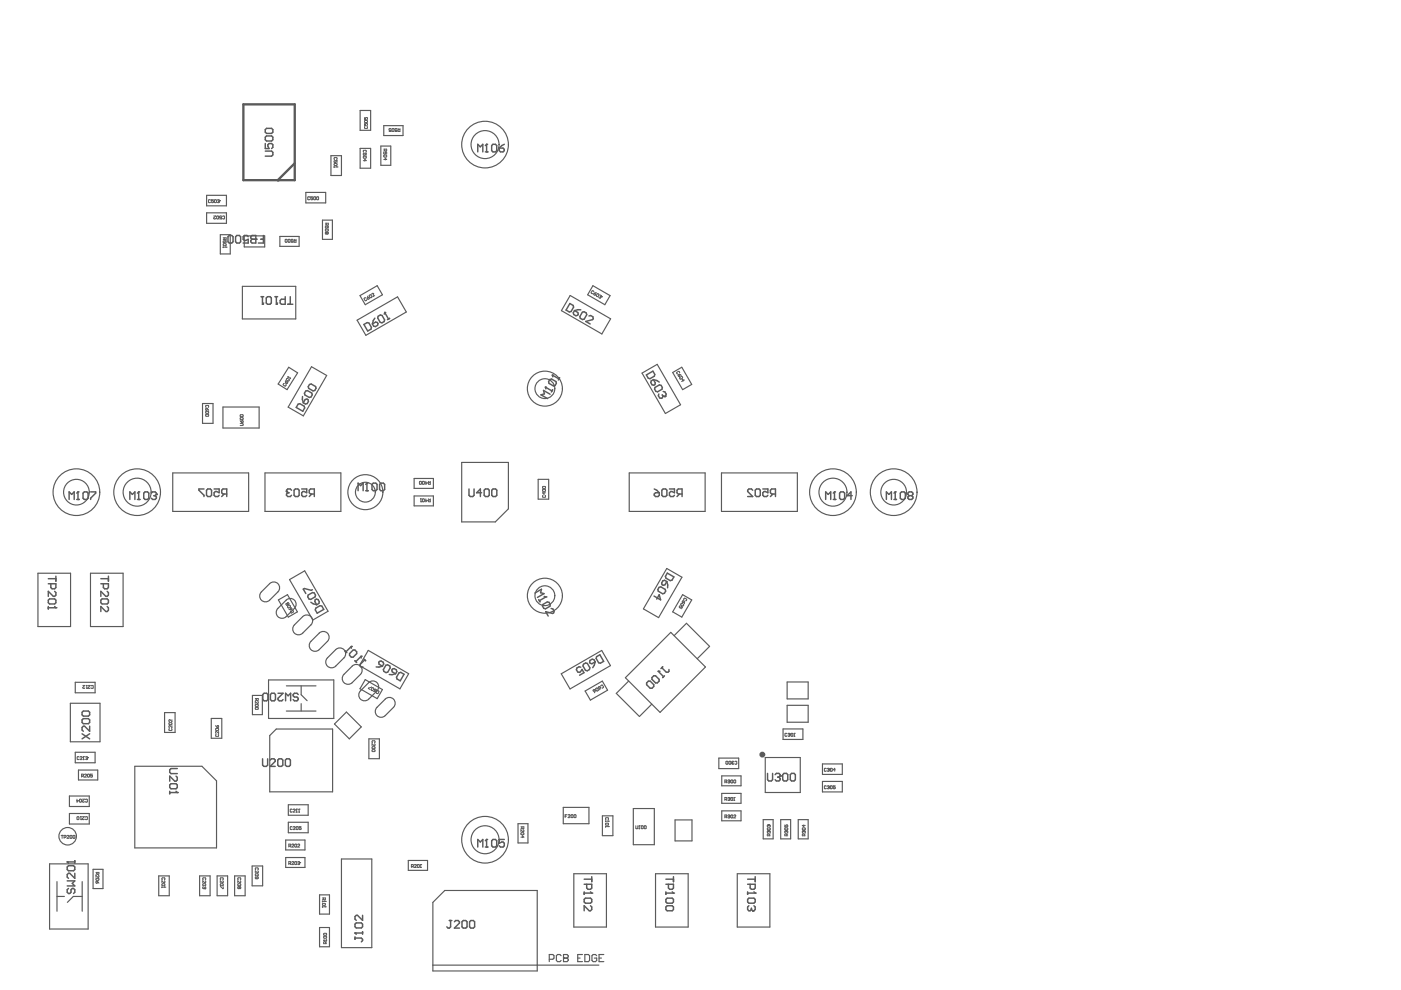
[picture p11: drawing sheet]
<svg xmlns="http://www.w3.org/2000/svg" width="297mm" height="210mm" viewBox="0 0 297 210" stroke-linecap="round" stroke-linejoin="round" font-family="sans-serif">
<g fill="none" stroke="#5a5a5a" stroke-width=".25">
<path d="M70.2 33h2.2v4.2h-2.2zM43.8 41.4h4.2v2.2h-4.2zM43.8 45.1h4.2v2.3h-4.2zM46.7 49.8h2.1v4h-2.1zM51.8 50h4.3v2.4h-4.3zM59.3 50.1h4.1v2.1h-4.1zM64.8 40.8h4.3v2.2h-4.3zM61.2 77.9l1.9 1.2-2.2 3.5-1.9-1.2zM66 77.8l3.3 1.8-5 8.6-3.2-1.9zM42.9 85.6h2.3v4.2h-2.3zM47.3 86.3h7.6v4.5h-7.6zM97.9 98h9.9v9.9l-2.8 2.8h-7.1z"/>
<path d="M36.6 100.3h16.1v8.1h-16.1zM56.2 100.3h16.1v8.1h-16.1zM87.8 101.4h4.1v2.1h-4.1zM87.8 105.2h4.1v2.1h-4.1zM114.1 101.6h2.2v4.2h-2.2zM133.4 100.3h16.1v8.1h-16.1zM153 100.3h16.1v8.1h-16.1zM8 121.5h7v11.3h-7zM19.2 121.5h6.9v11.3h-6.9zM57.2 123.7l-1.8 1.8M58.9 125.5l-1.7 1.7M59 127.2l2-1.1 2.1 3.6-2 1.1z"/>
<path d="M60.7 127.2l-1.8 1.8M61.4 122.9l3.2-1.9 5 8.6-3.3 1.9zM62.4 129l-1.7 1.7M64.2 130.7l-1.8 1.8M65.9 132.5l-1.7 1.7M67.7 134.2l-1.8 1.8M69.4 136l-1.7 1.7M71.2 137.7l-1.8 1.8M72.9 139.5l-1.7 1.7M78.1 137.9l8.5 4.9-1.8 3.3-8.6-5zM141.4 120.5l3.2 1.9-5 8.5-3.2-1.8zM142.9 134.8l2.6-2.6 4.9 4.8-2.6 2.7"/>
<path d="M14.9 149.1h6.3v8.2h-6.3zM16 144.7h4.2v2.2h-4.2zM16 159.5h4.2v2.2h-4.2zM34.9 151.1h2.2v4.2h-2.2zM44.8 152.3h2.2v4.2h-2.2zM53.5 147.4h2.1v4.1h-2.1zM56.9 144.2h13.9v8.1h-13.9zM57.2 156l1.4-1.4h11.9v13.3h-13.3zM60.7 145.4h6.3M60.7 150.8h6.3M63.9 145.4v1.9l1.2 1.3M63.9 149.2v1.6"/>
<path d="M70.9 153.5l2.5-2.5 3.2 3.1-2.5 2.6zM74.7 141.2l-1.8 1.8M76.4 143l-1.7 1.7M78.2 144.7l-1.8 1.8M78.2 156.7h2.2v4.2h-2.2zM79.9 146.5l-1.7 1.7M81.7 148.2l-1.8 1.8M83.4 150l-1.7 1.7M119 142.9l8.6-5 1.8 3.2-8.5 5zM132.6 143.7l9.6-9.6 7.4 7.3-9.7 9.6zM133.3 144.4l-2.6 2.6 4.9 4.9 2.6-2.6M166 154.6h4.2v2.2h-4.2z"/>
<path d="M166.9 144.6h4.4v3.6h-4.4zM166.9 149.5h4.4v3.6h-4.4zM14.7 168.8h4.2v2.2h-4.2zM14.7 172.5h4.2v2.2h-4.2zM16.6 163.3h4.1v2.1h-4.1zM28.6 162.5h14.2l3.1 3.1v14.2h-17.3zM60.6 178.1h4.1v2.1h-4.1zM61.1 170.6h4.2v2.3h-4.2zM61.1 174.3h4.2v2.3h-4.2zM152.4 160.7h4.2v2.3h-4.2zM161.8 173.8h2.1v4.1h-2.1zM165.5 173.8h2.1v4.1h-2.1z"/>
<path d="M169.2 173.8h2.1v4.1h-2.1zM10.5 183.2h8.2v13.8h-8.2zM12.1 186.9v6.3M12.1 190.1h1.6M17.4 186.9v6.3M17.4 190.1h-1.9l-1.2 1.2M19.7 184.3h2.1v4.1h-2.1zM33.7 185.7h2.2v4.2h-2.2zM42.3 185.7h2.2v4.2h-2.2zM46 185.7h2.3v4.2h-2.3zM49.7 185.7h2.3v4.2h-2.3zM53.5 183.6h2.2v4.2h-2.2z"/>
<path d="M60.6 181.8h4.1v2.1h-4.1zM91.8 191.3l2.5-2.5h19.6v17.1h-22.1zM91.8 204.6h35.2"/>
</g>
<path d="M51.6 22.1h10.9v16.1h-10.9z" fill="none" stroke="#5a5a5a" stroke-width=".49"/>
<circle cx="58.9" cy="38.2" r=".25" fill="#5a5a5a"/>
<path d="M62.5 34.6l-3.6 3.6" fill="none" stroke="#5a5a5a" stroke-width=".49"/>
<g fill="none" stroke="#5a5a5a" stroke-width=".25">
<path d="M76.4 23.4h2.2v4.2h-2.2zM76.4 31.5h2.2v4.2h-2.2zM80.7 31h2.2v4h-2.2zM81.4 26.6h4.1v2.1h-4.1zM68.4 46.7h2.1v4.1h-2.1zM51.4 60.7h11.3v6.9h-11.3zM75.7 67.9l8.6-5 1.8 3.3-8.5 4.9zM76.3 62.7l3.7-2.1 1.1 1.9-3.7 2.1zM120.9 62.6l8.6 5-1.9 3.2-8.6-4.9zM125.7 60.6l3.7 2.1-1.2 1.9-3.6-2.1zM136.1 79.1l3.2-1.8 5 8.5-3.2 1.9zM142.6 79l2-1.1 2.1 3.6-2 1.1z"/>
<path d="M144.7 126.1l2 1.1-2.1 3.6-2-1.1zM77.4 144.1l3.7 2.1-1.1 1.9-3.7-2.1zM124.1 146.5l3.6-2.1 1.1 1.9-3.6 2.1zM109.8 174.6h2.1v4.1h-2.1zM119.4 171.2h5.5v3.4h-5.5zM127.7 173h2.2v4.2h-2.2zM134.3 171.4h4.4v7.7h-4.4zM143.1 173.8h3.6v4.5h-3.6zM153 171.9h4.1v2.1h-4.1zM153 164.5h4.1v2.1h-4.1zM153 168.2h4.1v2.1h-4.1zM162.2 160.6h7.5v7.4h-7.5z"/>
<path d="M174.4 162h4.2v2.2h-4.2zM174.4 165.7h4.2v2.2h-4.2zM67.8 189.7h2.1v4.1h-2.1zM67.8 196.7h2.1v4h-2.1zM72.4 182.1h6.4v18.8h-6.4zM86.6 182.4h4v2.1h-4zM121.7 185.3h6.9v11.3h-6.9zM139 185.3h6.9v11.3h-6.9zM156.3 185.3h6.9v11.3h-6.9zM116.5 203.4h.7l.3-.3v-.5l-.3-.2h-.7v1.5M119 202.6l-.3-.2h-.5l-.2 .2v1l.2 .3h.5l.3-.3M119.5 203.1h.1"/>
<path d="M119.5 202.4h.7l.3 .2v.3l-.3 .2 .3 .3v.2l-.3 .3h-.7zM119.5 203.1h.7M122.5 203.1h.5M123.5 202.4h-1v1.5h1M124 202.4h.8l.2 .2v1l-.2 .3h-.8zM126.5 202.6l-.2-.2h-.5l-.3 .2v1l.3 .3h.5l.2-.3v-.5h-.5M127 203.1h.5M128 202.4h-1v1.5h1"/>
</g>
<path d="M113.4 125.7l1.4-.8-.2 .8 .7 .2-1.4 .8M114.2 127.1l.3 .5M115.7 126.6l-1.3 .8M95.3 195.2h.5M95.5 195.2v1.3l-.2 .3h-.3l-.3-.3M96.3 195.4l.3-.2h.5l.3 .2v.3l-1.1 1.1h1.1M97.9 195.4l.3-.2h.6l.2 .2v1.1l-.2 .3h-.6l-.3-.3zM99.6 195.4l.2-.2h.6l.2 .2v1.1l-.2 .3h-.6l-.2-.3z" fill="none" stroke="#5a5a5a" stroke-width=".31"/>
<circle cx="115.7" cy="126.6" r=".15" fill="#5a5a5a"/>
<path d="M76.6 139.1l-1.2 1.2M77.1 139.7l.4 .4M77.3 139.9l-.9 1v.3l.2 .2h.4M115.1 128.2l.9-.6 .4 .1 .3 .5-.1 .3-.9 .6-.4-.1-.3-.5zM115.4 126.5l.3 .1M116.9 129l.3 .1 .3 .5-.1 .3-.2 .2-1.5-.4 .5 .9M75.2 140.1l.4 .4" fill="none" stroke="#5a5a5a" stroke-width=".31"/>
<circle cx="76.6" cy="139.1" r=".15" fill="#5a5a5a"/>
<path d="M73.2 138l.3 .4M74.1 138.6l.8-.8h.3l.4 .4v.4l-.7 .7h-.4l-.4-.3zM74.5 137.1l-1.1 1.1M76.6 139.1v.4" fill="none" stroke="#5a5a5a" stroke-width=".31"/>
<circle cx="74.5" cy="137.1" r=".15" fill="#5a5a5a"/>
<g fill="none" stroke="#5a5a5a" stroke-width=".31">
<path d="M21.4 123.8h1.6v.8l-.3 .2h-.5l-.3-.2v-.8M21.4 122.7h1.6M21.6 127h1.1l.3 .3v.5l-.3 .3h-1.1l-.2-.3v-.5zM22.7 125.4l.3 .2v.6l-.3 .2h-.2l-1.1-1v1M22.7 128.6l.3 .3v.5l-.3 .3h-.2l-1.1-1.1v1.1M23 122.2v1M65.3 126.2l1-.6 .3 .1 .3 .5-.1 .4-.9 .5-.4-.1-.3-.5zM65.9 127.7l.5 .3 .7 .2M66.2 125l-.2 .2-1.5-.4-.2 .1 .5 .9M66.8 127.2l.3-.2 .3 .1 .3 .5-.1 .3-.5 .3-.4-.7zM66.9 128.9l1-.5 .3 .1 .4 .7-1.4 .8-.4-.7zM74.5 137.1v.3"/>
<path d="M55.7 147.3l.3-.3h.5l.3 .3v1l-.3 .3h-.5l-.3-.3zM57.6 147h.5l.3 .3v1l-.3 .3h-.5l-.3-.3v-1zM58.9 147h1.1l-1.1 1.1v.2l.3 .3h.5l.3-.3M60.5 148.6v-1.6l.6 .5 .5-.5v1.6M63.2 147.3l-.2-.3h-.6l-.2 .3v.2l.2 .3h.6l.2 .3v.2l-.2 .3h-.6l-.2-.3M36 166.4l.2-.2h1.1l.3 .2v.6l-.3 .2h-1.1l-.2-.2zM36 167.8v.5M36 168h1.6M37.3 164.6l.3 .2v.6l-.3 .2h-.2l-1.1-1v1M37.6 163h-1.4l-.2 .2v.6l.2 .2h1.4M55.7 160.9v1.3l.2 .3h.6l.2-.3v-1.3M57.3 161.2l.3-.3h.5l.3 .3v.2l-1.1 1.1h1.1"/>
<path d="M58.9 161.2l.3-.3h.5l.3 .3v1l-.3 .3h-.5l-.3-.3zM60.8 160.9h.5l.3 .3v1l-.3 .3h-.5l-.3-.3v-1z"/>
</g>
<g fill="none" stroke="#5a5a5a" stroke-width=".21">
<path d="M60.9 128h-.2v.3l.3-.2M60.9 128l.1-.2 .3 .2-.3 .1M60.9 128l.1 .1M61 128.5l.3-.2 .3 .2-.4 .4zM61.2 129.1l.5 .2M61.6 128.9h.2l.1 .3-.2 .1zM62 129.4l.2 .2-.4 .4-.2-.4M54.1 148.1h.7v.3l-.4 .1-.1-.4M54.1 149.5l.6-.1 .1 .3-.6 .1zM54.1 150.1l.6-.1 .1 .3-.6 .1zM54.3 148.3l-.2 .2M54.7 148.7v.4l-.6-.4v.4"/>
<path d="M78.9 158.4l.5-.1 .1 .3-.5 .1zM78.9 159l.5-.1 .1 .4-.5 .1zM79 157.5v-.4l.5 .1-.1 .3M79.4 157.7v.4l-.5-.4v.4M13 177.1h.4M13.2 177.1v.6M13.6 177.5h.3l.1-.3-.4-.1v.6M14.2 177.2h.4l-.4 .5h.4M14.8 177.2h.5l-.1 .5-.4-.1zM15.6 177.1l.3 .1-.1 .5-.3-.1zM61.2 179.4h.3l.1-.3-.4-.1v.6M61.4 179.4l.2 .2"/>
<path d="M61.9 179.1h.4l-.4 .5h.4M62 175.4h-.5l.1 .5 .4-.1M62 171.7h-.5v.4h.5M62.2 171.7h.4l-.4 .5h.4M62.2 175.4h.4l-.4 .5h.4M62.5 179.1h.4l-.1 .5-.3-.1zM62.8 175.4h.4l-.1 .5-.3-.1zM62.8 172.2h.2M62.9 171.6h.1M62.9 171.6v.6M62.9 171.6l-.1 .1M63.1 179.1h.4l-.4 .5h.4"/>
<path d="M63.3 172.2h.2M63.4 171.6h.1M63.4 171.6v.6M63.4 171.6l-.1 .1M63.8 175.3h-.4v.3h.4l-.1 .3-.3-.1M46.7 187.5l.5-.1 .1 .3-.5 .1zM46.7 188l.5 .4 .1-.4M46.8 186.5v-.4l.5 .1-.1 .3M47.2 186.7v.5l-.5-.5v.5M50.5 186.5v-.4l.5 .1-.1 .3M50.5 187.4h.4l.1 .3-.5 .1zM50.7 188.1h-.3l.1 .3 .2-.1"/>
<path d="M50.7 188.1h.3l-.1 .3-.2-.1M50.7 188.1v.2M50.9 186.7v.5l-.5-.5v.5M54.1 185.4l.6-.1 .1 .3-.6 .1zM54.2 184.4v-.4l.6 .1-.1 .3M54.2 185.9v.4h.5l.1-.3h-.4v.3M54.7 184.6v.5l-.6-.5v.5M61.2 183.1h.3l.1-.3-.4-.1v.6M61.4 183.1l.2 .2M61.9 182.8h.4l-.4 .5h.4M62.5 182.8h.4l-.1 .5-.3-.1zM63.1 182.8l.3-.1 .1 .2"/>
<path d="M63.3 183h.1M63.4 183v.3l-.3-.1M63.5 182.9h.1M63.5 182.9l-.1 .1"/>
</g>
<circle cx="37.6" cy="168" r=".15" fill="#5a5a5a"/>
<path d="M17.4 155.6l1.6 1.1M17.4 151l.3-.2h1l.3 .2v.6l-.3 .2h-1l-.3-.2zM17.4 152.6l.3-.2h1l.3 .2v.6l-.3 .2h-1l-.3-.2zM19 155.6l-1.6 1.1M19 154v1l-1.1-1h-.2l-.3 .2v.6l.3 .2M37.3 167.8l.3 .2M14.3 183.8l.2-.2h1.1l.3 .2v.6l-.3 .2h-1.1l-.2-.2zM14.3 186.8h1.6l-.6 .5 .6 .5h-1.6M14.3 182.7h1.6M14.5 188.4l-.2 .2v.6l.2 .2h.3l.3-.2v-.6l.2-.2h.3l.3 .2v.6l-.3 .2M15.9 185.2v1l-1.1-1h-.3l-.2 .2v.6l.2 .2M15.9 182.5v.5" fill="none" stroke="#5a5a5a" stroke-width=".31"/>
<g fill="none" stroke="#5a5a5a" stroke-width=".21">
<path d="M17.6 145.3h.4l-.4 .6h.4M18.3 145.3h.2M18.4 146h.1M18.4 145.3v.7M18.5 145.9l-.1 .1M18.7 145.3h.4l-.4 .5 .1 .2 .3-.1M19.3 145.4h.5v.5h-.5M45.7 154.6l.5-.1 .2 .3-.6 .1zM45.7 153.8l.3 .4M45.8 155.7v.4h.4v-.4M46 153.9l.2-.1 .2 .3-.4 .1zM46.4 155.1v.4l-.6-.4v.4"/>
<path d="M16.3 169.4v.7l.3-.3h-.4M16.8 160.5h-.4l.1 .6 .3-.2M17 169.4l.3 .1-.1 .6-.4-.1zM17 160.5h.4l-.4 .6h.4M17.3 164.6h.3l.1-.4-.4-.1v.7M17.5 169.4h.4l-.4 .6h.4M17.5 164.6l.2 .2M17.6 161.1h.2M17.7 160.4h.1M17.7 160.4v.7M17.7 160.4l-.1 .1M17.9 164.2h.4l-.4 .6h.4"/>
<path d="M18.1 169.5h.4l-.1 .6-.3-.1M18.1 160.5l.4-.1 .1 .2M18.4 160.7h.1M18.5 160.7v.4l-.4-.2M18.6 164.2h.4l-.1 .6-.3-.1zM18.6 160.6h.1M18.6 160.6l-.1 .1M19.6 164.1h-.4v.4h.4l-.1 .3-.3-.1M43.1 186.5v-.4h.4v.4M43.1 187.4h.4l.1 .3-.5 .1zM43.1 188l-.1 .3h.3M43.3 188.3l.1 .1"/>
<path d="M43.3 188.2v.1M43.4 188.4h.1M43.5 186.7v.5l-.5-.5v.5M43.5 188l.1 .3-.2 .1"/>
</g>
<circle cx="14.3" cy="182.7" r=".15" fill="#5a5a5a"/>
<path d="M10.2 123.8h1.6v.8l-.2 .2h-.6l-.2-.2v-.8M10.2 122.7h1.6M10.2 128.6v.5M10.2 128.9h1.6M10.5 127h1.1l.2 .3v.5l-.2 .3h-1.1l-.3-.3v-.5zM11.6 125.4l.2 .2v.6l-.2 .2h-.3l-1.1-1v1M11.8 122.2v1M14.3 182.7l.2 .3" fill="none" stroke="#5a5a5a" stroke-width=".31"/>
<g fill="none" stroke="#5a5a5a" stroke-width=".21">
<path d="M35.9 154.5v.4h.4v-.4M35.9 153.2h.4l.1 .3-.5 .1zM36.4 152.6v.4l-.4-.4-.2 .1 .1 .3M36.4 153.8v.5l-.4-.5-.2 .1 .1 .4M16.3 173.3h.4l-.1 .5-.3-.1zM17.1 173.2h.2M17.2 173.8h.1M17.2 173.2v.6M17.3 173.7l-.1 .1M17.5 173.2h.4l-.4 .4 .1 .2 .3-.1M18.1 173.3h.4l-.1 .5-.3-.1M20.3 185h.7v.3l-.3 .1-.1-.4"/>
<path d="M20.3 186.3l.6-.1 .1 .3-.6 .1zM20.3 187l.4-.1v.3l-.3 .1zM20.6 185.2l-.3 .2M20.7 186.9l.3 .4M20.9 185.6v.4l-.6-.4v.4M34.3 187.5l.5-.1 .2 .3-.6 .1zM34.3 188v.2M34.3 188.1h.7M34.4 186.5v-.4l.6 .1-.2 .3M34.8 186.7v.5l-.5-.5v.5M34.8 188l.2 .1M35 188.1h.1"/>
</g>
<circle cx="11.8" cy="128.9" r=".15" fill="#5a5a5a"/>
<g fill="none" stroke="#5a5a5a" stroke-width=".31">
<path d="M63.2 85.7l.4-.1 .9 .5 .1 .4-.4 .7-1.4-.8zM64.1 84.1v.6l.2 .7M64.7 84.7l.4-.1 .2 .1 .1 .4-.3 .5-.3 .1-.5-.3zM64.8 82.9l.4-.1 .9 .5 .1 .4-.3 .5-.3 .1-1-.6-.1-.3zM65.6 81.5l.4-.1 .9 .6 .1 .3-.3 .5-.3 .1-1-.6-.1-.3zM115.6 82.1l1.4 .8M116.6 83.6l-1.4-.8 .2 .7-.7 .2 1.4 .8M117.2 82.7l-.3 .4M99.4 103.7v1.3l.3 .3h.5l.3-.3v-1.3M102.1 104.5h-1.1l.8-.8v1.6M102.9 103.7h.6l.2 .2v1.1l-.2 .3h-.6l-.2-.3v-1.1zM104.5 103.7h.6l.2 .2v1.1l-.2 .3h-.6l-.2-.3v-1.1z"/>
<path d="M11.6 128.6l.2 .3"/>
</g>
<g fill="none" stroke="#5a5a5a" stroke-width=".21">
<path d="M61 79.9h.1M61 79.9l.6 .2-.1 .2M61 79.9l.1 .1M43.6 87.3l.5-.1 .1 .3-.5 .1zM43.6 87.9l.5-.1 .1 .4-.5 .1zM43.6 86.7l.3-.1v.3l-.2 .1zM43.7 86.4v-.4l.5 .1-.1 .3M43.9 86.6l.3 .4M50.9 89.8l.6 .1-.1 .3h-.5M50.9 88l.5-.1 .1 .3-.5 .1zM50.9 88.7l.5-.2 .1 .4-.5 .1zM50.9 89.2l.3 .4"/>
<path d="M51.2 89.3l.2-.1 .1 .3-.3 .1zM60.3 81.3l-.2 .3 .5 .2v-.3M60.5 80.7l.1 .5M60.7 81l.3 .1-.2 .2-.2-.1zM60.8 80.3l.5 .1-.1 .4-.5-.2zM88.9 102.2h.4l-.1 .5-.3-.1zM89.1 105.8h.2M89.2 106.4h.1M89.2 105.8v.6M89.3 106.3l-.1 .1M89.6 105.9h.4l-.1 .5-.3-.1zM89.6 102.2h.4l-.1 .5-.3-.1z"/>
<path d="M90.3 102.1v.6l.3-.3h-.4M90.3 105.8v.6l.3-.3h-.4M90.8 105.8l.2 .2M90.8 102.1l.2 .2M91.2 102.1v.6l-.4-.1 .1-.3h.3M91.2 105.8v.6h-.3l-.1-.3 .4-.1M115.1 103.8h.5l.1 .3-.6 .1zM115.1 105v.4l.6-.1-.1-.3M115.1 103.1h.5l.1 .3-.6 .1zM115.3 104.4v.4l-.3-.3h.7M166.8 155.6h-.4l.1 .5 .3-.1M167.1 155.6l.3-.1 .1 .2"/>
<path d="M167.3 155.8h.1M167.4 155.8v.3l-.3-.1M167.5 155.7h.1M167.5 155.7l-.1 .1M167.7 155.6h.4l-.1 .5-.3-.1zM168.3 156.1h.2M168.4 155.5h.1M168.4 155.5v.6M168.4 155.5l-.1 .1M153.9 161.5h.4l-.1 .5-.3-.1zM154.6 161.4l.4 .1-.1 .5-.4-.1zM155.2 161.8h.1"/>
<path d="M155.2 161.8l.1 .2 .3-.1M155.3 161.7l-.1 .1M155.3 161.7h.1M155.6 161.5l-.3-.1v.3M155.8 161.5h.4l-.1 .5-.3-.1M162.7 175.6l.5-.1 .1 .3-.5 .1zM162.9 176.2h.1M162.9 174.9h.1M162.9 176.2l-.2 .1 .1 .3M162.9 174.9l-.2 .1 .1 .3M162.9 176.2l.1 .1M162.9 174.9l.1 .1"/>
<path d="M163 176.3h.3l-.1 .3M163 175h.3l-.1 .3M163 175v.1M163 176.3v.1M163.1 177.2l-.1-.4-.3 .1v.3h.6M163.3 176.8l-.2 .2M166.4 174.9v.4h.3v-.4l.3 .1-.1 .3M166.4 175.6l.5-.1 .1 .3-.5 .1zM166.6 176.2h.1M166.6 176.2l-.2 .1 .1 .3M166.6 176.2l.1 .1M166.7 176.3h.3l-.1 .3"/>
<path d="M166.7 176.3v.1M166.8 177.2v-.3l-.3-.1-.1 .4h.6M167 176.8l-.2 .2M170.1 175.6l.5-.1 .1 .3-.5 .1zM170.3 176.2h.1M170.3 176.2l-.2 .1 .1 .3M170.3 176.2l.1 .1M170.4 176.3h.3l-.1 .3M170.4 174.9v.4l-.3-.3h.6M170.4 176.3v.1M170.5 177.2l-.1-.4-.3 .1v.3h.6M170.7 176.8l-.2 .2"/>
</g>
<circle cx="115.6" cy="82.1" r=".15" fill="#5a5a5a"/>
<path d="M117.1 79.5l1.4 .8M115.6 82.1l.1 .4M116.6 80.5l.3-.1 1 .5 .1 .4-.3 .4-.4 .1-.9-.5-.1-.4zM118.6 80.1l-.2 .5" fill="none" stroke="#5a5a5a" stroke-width=".31"/>
<circle cx="117.1" cy="79.5" r=".15" fill="#5a5a5a"/>
<g fill="none" stroke="#5a5a5a" stroke-width=".31">
<path d="M117.1 79.5l.1 .4M43.2 103.7h-1v.2l1 1.1v.3M44.1 103.7h.5l.3 .2v1.1l-.3 .3h-.5l-.3-.3v-1.1zM45.4 103.7h1.1v.8l-.8-.3-.3 .3v.5l.3 .3h.5l.3-.3M47.5 104.7l-.5 .6M48.1 104.7h-.8l-.3-.2v-.6l.3-.2h.8v1.6M61.8 103.9l-.3-.2h-.5l-.3 .2v.3M62.6 103.7h.6l.2 .2v1.1l-.2 .3h-.6l-.3-.3v-1.1zM64 103.7h1v.8l-.5-.3h-.3l-.2 .3v.5l.2 .3h.6l.2-.3M66.1 104.7l-.5 .6M66.6 104.7h-.8l-.2-.2v-.6l.2-.2h.8v1.6M138.7 104.7l.3-.2h.8v.5l-.3 .3h-.5l-.3-.3z"/>
<path d="M138.7 103.7l.5 .2 .6 .6M140.6 103.7h.5l.3 .2v1.1l-.3 .3h-.5l-.3-.3v-1.1zM141.9 103.7h1.1v.8l-.5-.3h-.3l-.3 .3v.5l.3 .3h.5l.3-.3M144.1 104.7l-.6 .6M144.6 104.7h-.8l-.3-.2v-.6l.3-.2h.8v1.6M159.6 103.9l-.3-.2h-.5l-.3 .2v.3l1.1 1.1h-1.1M160.4 103.7h.5l.3 .2v1.1l-.3 .3h-.5l-.3-.3v-1.1zM161.7 103.7h1.1v.8l-.5-.3h-.3l-.3 .3v.5l.3 .3h.5l.3-.3M163.9 104.7l-.6 .6M164.4 104.7h-.8l-.3-.2v-.6l.3-.2h.8v1.6M126.5 139.2l.7-.4 .8 1.4-.7 .4-.4-.1-.5-.9zM138.7 126.4l1.4 .8-.3-1.1-.6 .9"/>
<path d="M139.7 124.5l.4-.1 .9 .6 .1 .3-.2 .5-.4 .1-.9-.5-.1-.4zM140.5 123.1l.4-.1 .5 .3-.4 .7-.4 .1-.2-.1-.1-.4zM141.4 123.3l.2 .7-.1 .6M141.5 121.5l1.4 .8-.4 .7-.4 .1-.9-.5-.1-.4zM80.4 140.2l.4-.1 .5 .3 .1 .4-.3 .4-.7-.4-.1-.3zM81.1 141.2l-.8 .2h-.5M81.8 141h.4l.4 .2 .1 .4-.5 .9-.4 .1-.4-.3-.1-.3zM83.2 141.9l.4-.1 .4 .2 .1 .4-.2 .5-.7-.4-.1-.4zM83.9 142.9l-.8 .1h-.6M84.6 142.7l.4-.1 .7 .4-.8 1.4-.7-.5-.1-.3zM123.1 141.5l-.3-.1-.5 .2-.1 .4 .3 .5 .3 .1 .6-.7 .4 .7-.9 .6M123.7 140.8l.5-.2 .3 .1 .6 .9-.1 .4-.5 .2-.4-.1-.5-.9z"/>
<path d="M125.1 140l.5-.2 .3 .1 .3 .4-.7 .4-.4-.1-.1-.2zM126.2 140.3l-.2 .8-.3 .5"/>
</g>
<circle cx="60.7" cy="104.2" r=".15" fill="#5a5a5a"/>
<path d="M60.7 104.2l.3 .3M61 104.5h.3M61 104.5l-.3 .2v.3l.3 .3h.5l.3-.3M139.6 142.3l1.1 1.2-.2 .2 .4-.4M140.3 141.6l1 .9h.3l.2-.2v-.3M140.5 141.4l-.4 .4" fill="none" stroke="#5a5a5a" stroke-width=".31"/>
<circle cx="139.6" cy="142.3" r=".15" fill="#5a5a5a"/>
<path d="M137.1 144.8l.4-.4h.4l.7 .8v.4l-.4 .3h-.3l-.8-.7zM138.2 143.7l.4-.4h.4l.7 .7v.4l-.3 .4h-.4l-.8-.8zM139.6 142.3h.3M101.3 179.6v-1.6l.5 .5 .6-.5v1.6M102.9 179.6h.5M103.2 178v1.6" fill="none" stroke="#5a5a5a" stroke-width=".31"/>
<circle cx="103.2" cy="178" r=".15" fill="#5a5a5a"/>
<path d="M14.7 105.9v-1.6l.5 .5 .5-.5v1.6M16.3 105.9h.5M16.5 104.3v1.6M103.2 178l-.3 .3M104.2 178.3l.3-.3h.5l.3 .3v1l-.3 .3h-.5l-.3-.3zM106.9 178h-1.1v.8l.6-.3h.3l.2 .3v.5l-.2 .3h-.6l-.3-.3" fill="none" stroke="#5a5a5a" stroke-width=".31"/>
<circle cx="16.5" cy="104.3" r=".15" fill="#5a5a5a"/>
<path d="M16.5 104.3l-.2 .3M17.6 104.6l.3-.3h.5l.3 .3v1l-.3 .3h-.5l-.3-.3zM19.2 104.3h1.1v.3l-1.1 1v.3M175.1 105.9v-1.6l.5 .5 .5-.5v1.6M176.7 105.9h.5M176.9 104.3v1.6" fill="none" stroke="#5a5a5a" stroke-width=".31"/>
<circle cx="176.9" cy="104.3" r=".15" fill="#5a5a5a"/>
<path d="M101.3 32.2v-1.6l.5 .5 .6-.5v1.6M102.9 32.2h.5M103.2 30.6v1.6M176.9 104.3l-.2 .3M178 104.6l.3-.3h.5l.3 .3v1l-.3 .3h-.5l-.3-.3zM180.7 105.1h-1.1l.8-.8v1.6" fill="none" stroke="#5a5a5a" stroke-width=".31"/>
<circle cx="103.2" cy="30.6" r=".15" fill="#5a5a5a"/>
<path d="M103.2 30.6l-.3 .3M104.2 30.9l.3-.3h.5l.3 .3v1l-.3 .3h-.5l-.3-.3zM105.8 31.4h.9l.2 .3v.2l-.2 .3h-.6l-.3-.3zM106.9 30.6l-.5 .3-.6 .5M75.9 104v-1.6l.6 .6 .5-.6v1.6M77.5 104h.6M77.8 102.4v1.6" fill="none" stroke="#5a5a5a" stroke-width=".31"/>
<circle cx="77.8" cy="102.4" r=".15" fill="#5a5a5a"/>
<path d="M27.5 105.9v-1.6l.6 .5 .5-.5v1.6M29.1 105.9h.6M29.4 104.3v1.6M77.8 102.4l-.3 .3M78.9 102.7l.2-.3h.6l.2 .3v1.1l-.2 .2h-.6l-.2-.2zM80.5 102.7l.2-.3h.6l.3 .3v1.1l-.3 .2h-.6l-.2-.2z" fill="none" stroke="#5a5a5a" stroke-width=".31"/>
<circle cx="29.4" cy="104.3" r=".15" fill="#5a5a5a"/>
<path d="M29.4 104.3l-.3 .3M30.5 104.6l.2-.3h.6l.2 .3v1l-.2 .3h-.6l-.2-.3zM32.1 104.6l.3-.3h.5l.3 .3v.2" fill="none" stroke="#5a5a5a" stroke-width=".31"/>
<circle cx="33.2" cy="104.8" r=".15" fill="#5a5a5a"/>
<path d="M32.6 105.1h.3M32.9 105.1l.3 .3v.2l-.3 .3h-.5l-.3-.3M33.2 104.8l-.3 .3M187.9 105.9v-1.6l.6 .5 .5-.5v1.6M189.5 105.9h.6M189.8 104.3v1.6" fill="none" stroke="#5a5a5a" stroke-width=".31"/>
<circle cx="189.8" cy="104.3" r=".15" fill="#5a5a5a"/>
<path d="M54.2 50.7h-.8l-.2-.2v-.3l.2-.3h.8v1.6M55.3 50.7h.5M55.8 49.9v1.6h-1M189.8 104.3l-.3 .3M190.9 104.6l.2-.3h.6l.3 .3v1l-.3 .3h-.6l-.2-.3zM192.8 105.1l-.3-.3v-.2l.3-.3h.5l.3 .3v.2l-.3 .3M192.8 105.1l-.3 .3v.2l.3 .3h.5l.3-.3v-.2l-.3-.3M192.8 105.1h.5" fill="none" stroke="#5a5a5a" stroke-width=".31"/>
<circle cx="54.2" cy="50.7" r=".15" fill="#5a5a5a"/>
<g fill="none" stroke="#5a5a5a" stroke-width=".31">
<path d="M56.2 32h1.4l.3 .3v.5l-.3 .3h-1.4M56.2 27.5l.3-.3h1.1l.3 .3v.5l-.3 .3h-1.1l-.3-.3zM56.2 29.1l.3-.3h1.1l.3 .3v.5l-.3 .3h-1.1l-.3-.3zM56.2 30.4v1.1h.8l-.2-.5v-.3l.2-.3h.6l.3 .3v.5l-.3 .3M48.3 50.2l.3-.3h.5l.3 .3v1.1l-.3 .2h-.5l-.3-.2zM49.9 50.2l.3-.3h.6l.2 .3v1.1l-.2 .2h-.6l-.3-.2zM52.6 50.2l-.2-.3h-.6l-.2 .3v.5l.2 .3 .8-.3v.8h-1M54.2 50.7h-.8l-.2 .3v.3l.2 .2h.8M137 79.5l1.4-.8 .4 .7-.1 .4-.9 .5-.4-.1zM138.1 80.8l.4-.3 .4 .7-.1 .3-.2 .2-.4-.1-.2-.5zM138.5 80.5l.8 .2 .5 .3M138.9 82.1l.9-.5 .4 .1 .2 .5-.1 .3-.9 .6-.4-.1-.2-.5z"/>
<path d="M140.6 83l.4 .1 .2 .5-.1 .3-.2 .2"/>
</g>
<g fill="none" stroke="#5a5a5a" stroke-width=".21">
<path d="M70.8 34.8l.6-.1 .1 .3-.6 .1zM70.8 35.3v.2M70.8 35.4h.7M70.9 33.8v-.4l.6 .1-.1 .3M70.9 34v.5l.4-.1-.1-.4h.3v.5M71.4 35.3l.1 .1M71.5 35.4h.1M77 34.1h.7l-.4-.4v.5M77.1 32.3v-.4h.4v.4M77.1 32.5v.4l.3-.1-.1-.3h.4v.4M77.1 33.1h.4l.2 .3-.6 .1zM77.3 24.9v.4h.3l-.1-.3 .3-.1v.4"/>
<path d="M77.3 25.7l.5-.1 .1 .3-.5 .1zM77.3 26.2v.4h.3l-.1-.3 .3-.1v.4M77.4 26.8v.4h.4v-.4M81.4 31.6h.6v.3l-.3 .1-.1-.4M81.4 33l.5-.1 .1 .3-.5 .1zM81.4 33.8h.6l-.3-.3v.4M81.5 32.3v.4l.3-.1-.1-.3h.3v.4M81.6 31.8l-.2 .2M82.9 27.4h-.4l.1 .3 .3-.1v.3h-.4M83.1 27.4h.4l-.1 .5-.3-.1zM84.2 27.4h-.5l.2 .3 .3-.1v.3h-.5M84.4 27.2l.2 .3"/>
<path d="M84.8 27.2v.7l-.4-.1 .1-.3h.3M44.6 42.4h-.4l.1 .6 .3-.1M45.3 42.3h-.5v.4h.5l-.2 .3-.3-.1M45.3 45.8h.4l-.4 .4 .1 .2 .3-.1M45.5 42.4h.4l-.1 .6-.3-.1zM45.9 45.9h.5l-.2 .5-.3-.1zM46.1 42.4l.3-.1 .1 .3M46.3 42.7h.1M46.4 42.7v.3l-.3-.1M46.5 42.6h.1M46.5 42.6l-.1 .1M47 45.9h-.4l.1 .3 .3-.1v.3h-.4"/>
<path d="M47.2 45.9h.4l-.1 .5-.3-.1M47.3 50.4h.6l-.1 .4-.3-.1v-.3M47.3 51.8l.5-.1 .1 .3-.5 .1zM47.3 52.3v.2M47.3 52.4h.6M47.4 51v.5l.3-.1-.1-.4h.3v.5M47.5 50.6l-.2 .2M47.8 52.3l.1 .1M47.9 52.4h.1M60.5 50.8h.4l-.1 .6-.3-.1zM61.1 50.8h.4l-.1 .6-.3-.1zM62.1 50.8h-.4l.1 .4 .3-.1v.3h-.4"/>
<path d="M62.3 50.7l.3 .2M62.8 50.7v.7l-.5-.1 .2-.4h.3M65.7 41.8h-.5l.2 .6 .3-.2M66.3 41.7h-.4v.3h.4l-.1 .4-.3-.2M66.5 41.8h.4l-.1 .6-.3-.2zM67.1 41.8h.5l-.2 .6-.3-.2zM69 47.3h.6v.3l-.3 .1-.1-.4M69 48.7l.5-.1 .1 .3-.5 .1zM69.1 48v.4l.3-.1-.1-.3h.3v.4M69.2 47.5l-.2 .2M69.3 49.3h.3l-.1 .3-.2-.1M69.3 49.3h-.3l.1 .3 .2-.1"/>
<path d="M69.3 49.3v.2M77.6 63.2l-.4 .2 .3 .4 .3-.3M77.8 63.2l.3-.1 .2 .1-.2 .3zM78 62.8l-.2 .4M78.3 62.6l.3-.1 .2 .5-.3 .1zM78.8 62.4l.4-.2-.1 .7 .4-.2M125.9 61.9l-.4-.2-.2 .3 .4 .2M126 62.2l.3 .1-.1 .3-.3-.1zM126.5 62.1l-.5 .1M126.6 62.3l.4 .2-.4 .4-.2-.2zM127.2 62.6l.3 .1v.2M127.3 62.9v.1"/>
<path d="M127.3 63l-.1 .2-.2-.2M127.5 62.9h.1M127.5 62.9l-.2 .1M143.8 79.5l.2-.1 .1 .4h-.2zM144 79.4l.5 .2M144.1 79.1l-.2-.4-.4 .4 .2 .2M144.1 80l.4-.2 .2 .2-.4 .4zM144.8 80.8l-.2-.3 .5 .1-.6 .3M144.3 128.5l-.3 .3 .4 .1v-.3l.3 .1-.2 .4M144.4 127.9l.5 .2v.3l-.5-.1zM144.7 127.4l.4 .1-.3 .3-.2-.2zM145 127.2l.2-.4 .4 .2-.2 .4"/>
<path d="M145.1 127.5v.5M78.8 145.6l-.7 .4 .4 .2M78.9 145.8l.4 .2-.4 .4-.2-.2zM79.4 146.1l.4 .1-.1 .3-.3-.1zM79.7 146.5l-.5 .1M80 146.5h.3l-.2 .5-.3-.2M125.8 146.3l.2-.1 .2 .2-.4 .1zM126.2 146.4l-.2 .5M126.3 146l.4-.1 .1 .5-.3 .1zM126.9 145.7l.3-.1 .1 .2-.4 .1zM127.3 145.8l-.2 .5M127.4 145.5l.2-.3 .4 .4-.4 .3"/>
</g>
<circle cx="140.9" cy="84.1" r=".15" fill="#5a5a5a"/>
<g fill="none" stroke="#5a5a5a" stroke-width=".31">
<path d="M77.2 68.8l.7-.4 .3 .1 .6 .9-.1 .4-.7 .4zM79 68.7l.6-.4 .4 .1 .1 .2v.4l-.5 .2h-.4zM79.5 67.5l-.4 .5-.1 .7M80.2 67.1l.4-.3 .4 .1 .5 .9-.1 .4-.4 .2-.4-.1-.5-.9zM81.6 66.3l.8 1.3M82.6 67.5l-.5 .3M120.8 64.4l.7 .4 .1 .3-.5 .9-.4 .1-.7-.4zM121.8 65.9l.7 .4 .1 .3-.1 .3h-.4l-.5-.2-.1-.4zM123.1 65.7h-.6l-.7 .2M123.5 66.2l.3-.1 .5 .3 .1 .3-.5 1-.4 .1-.5-.3-.1-.4zM124.9 67l.3-.1 .5 .3 .1 .3-.1 .3-1.5 .4 .9 .5M139.7 83.5l-.1 .4 .3 .5 .3 .1 .3-.2v-.3"/>
<path d="M140.4 83.7l.1 .3M140.5 84l.4 .1"/>
</g>
<circle cx="81.6" cy="66.3" r=".15" fill="#5a5a5a"/>
<path d="M81.6 66.3l-.1 .3M162.7 164v1.3l.3 .3h.5l.3-.3v-1.3M164.3 164.2l.3-.2h.5l.3 .2v.3" fill="none" stroke="#5a5a5a" stroke-width=".31"/>
<path d="M175.2 163h-.4v.4h.4M175.4 163l.3-.1 .1 .2M175.6 163.2h.1M175.7 163.2v.3l-.3-.1M175.8 163.1h.1M175.8 163.1l-.1 .1M176 163h.5l-.1 .5-.4-.1zM177.1 163.2h-.4l.3-.3v.6" fill="none" stroke="#5a5a5a" stroke-width=".21"/>
<circle cx="165.4" cy="164.5" r=".15" fill="#5a5a5a"/>
<path d="M164.9 164.8h.2M165.1 164.8l.3 .2v.3l-.3 .3h-.5l-.3-.3M165.4 164.5l-.3 .3M166.2 164h.6l.2 .2v1.1l-.2 .3h-.6l-.3-.3v-1.1zM167.6 164.2l.2-.2h.6l.2 .2v1.1l-.2 .3h-.6l-.2-.3zM158.5 187.5h1.6v.8l-.2 .3h-.6l-.3-.3v-.8M158.5 186.4h1.6M158.5 189.1v.5M158.5 189.4h1.6M160.1 185.9v1" fill="none" stroke="#5a5a5a" stroke-width=".31"/>
<g fill="none" stroke="#5a5a5a" stroke-width=".21">
<path d="M110.4 175.3h.7l-.1 .4-.3-.1v-.3M110.4 176.7l.6-.1 .1 .3-.6 .1zM110.4 177.5h.7l-.3-.3v.4M110.7 175.5l-.3 .2M111 175.9v.4l-.6-.4v.4M119.8 173h.2M120.2 172.7h-.4v.7M120.4 172.8h.5l-.5 .6h.5M121.1 172.8h.4l-.1 .6-.3-.1zM121.8 172.7l.3 .1-.1 .6-.3-.1zM153.7 165.8l.4-.1-.1-.3h-.3v.6M153.7 169.5h.3l.1-.3-.4-.1v.6"/>
<path d="M153.7 173.2l.4-.1-.1-.3h-.3v.6M153.9 173.2l.2 .2M153.9 169.5l.2 .2M153.9 165.8l.2 .2M154.3 172.9l.3-.1 .1 .2M154.3 165.5l.3-.1 .1 .2M154.3 169.2l.3-.1 .1 .2M154.5 173.1h.1M154.5 169.4h.1M154.5 165.7h.1M154.6 165.7v.3l-.3-.1M154.6 169.4v.3l-.3-.1"/>
<path d="M154.6 173.1v.3l-.3-.1M154.7 173h.1M154.7 169.3h.1M154.7 165.6h.1M154.7 173l-.1 .1M154.7 169.3l-.1 .1M154.7 165.6l-.1 .1M154.9 172.9h.5l-.1 .5-.4-.1zM154.9 165.5h.5l-.1 .5-.4-.1zM154.9 169.2h.5l-.1 .5-.4-.1zM155.6 172.9h.4l-.4 .5h.4M155.6 165.5h.4l-.1 .5-.3-.1z"/>
<path d="M155.6 169.7h.2M155.7 169.1h.1M155.7 169.1v.6M155.7 169.1l-.1 .1M175.2 166.7h-.4v.4h.4M175.4 166.7l.3-.1 .1 .2M175.6 166.9h.1M175.7 166.9v.3l-.3-.1M175.8 166.8h.1M175.8 166.8l-.1 .1M176 166.7h.5l-.1 .5-.4-.1zM177.1 166.6h-.4v.3h.4l-.1 .3-.3-.1"/>
<path d="M87.2 183.7h.3l.1-.3-.4-.1v.6M87.4 183.7l.2 .2M87.8 183.4h.5l-.5 .5h.5M88.5 183.4h.4l-.1 .5-.3-.1zM89.1 183.9h.2M89.2 183.3h.1M89.2 183.3v.6M89.2 183.3l-.1 .1"/>
</g>
<circle cx="160.1" cy="189.4" r=".15" fill="#5a5a5a"/>
<path d="M158.5 190.7l.3-.3h1.1l.2 .3v.5l-.2 .3h-1.1l-.3-.3zM159.9 189.1l.2 .3M159.9 192l.2 .3v.5l-.2 .3h-.3" fill="none" stroke="#5a5a5a" stroke-width=".31"/>
<circle cx="159.6" cy="193.1" r=".15" fill="#5a5a5a"/>
<path d="M123.9 187.5h1.6v.8l-.3 .3h-.5l-.3-.3v-.8M123.9 186.4h1.6M123.9 189.1v.5M123.9 189.4h1.6M125.5 185.9v1M158.8 192l-.3 .3v.5l.3 .3h.2l.3-.3M159.3 192.8l.3 .3M159.3 192.6v.2" fill="none" stroke="#5a5a5a" stroke-width=".31"/>
<circle cx="125.5" cy="189.4" r=".15" fill="#5a5a5a"/>
<path d="M58.3 62.9h.6M58.6 62.9v1.6M60.5 62.9v1.6h-.8l-.3-.3v-.5l.3-.3h.8M61 64.5h1.1M61.5 62.9v1.6M123.9 190.7l.2-.3h1.1l.3 .3v.5l-.3 .3h-1.1l-.2-.3zM125.2 189.1l.3 .3M125.2 192l.3 .3v.5l-.3 .3h-.3l-1-1.1v1.1" fill="none" stroke="#5a5a5a" stroke-width=".31"/>
<circle cx="58.6" cy="64.5" r=".15" fill="#5a5a5a"/>
<path d="M55.4 62.9h.5M55.6 62.9v1.6M56.5 63.2l.2-.3h.6l.2 .3v1l-.2 .3h-.6l-.2-.3zM58.9 64.2l-.3 .3" fill="none" stroke="#5a5a5a" stroke-width=".31"/>
<circle cx="55.6" cy="64.5" r=".15" fill="#5a5a5a"/>
<path d="M55.9 64.2l-.3 .3M141.2 187.5h1.6v.8l-.3 .3h-.5l-.3-.3v-.8M141.2 186.4h1.6M141.2 189.1v.5M141.2 189.4h1.6M142.8 185.9v1" fill="none" stroke="#5a5a5a" stroke-width=".31"/>
<circle cx="142.8" cy="189.4" r=".15" fill="#5a5a5a"/>
<path d="M75.3 198.6v.6M75.3 198.9h1.3l.3 .3v.2l-.3 .3M75.3 197.8h1.6M76.9 197.6v.5M141.2 190.7l.3-.3h1l.3 .3v.5l-.3 .3h-1l-.3-.3zM141.5 192h1l.3 .3v.5l-.3 .3h-1l-.3-.3v-.5zM142.5 189.1l.3 .3" fill="none" stroke="#5a5a5a" stroke-width=".31"/>
<g fill="none" stroke="#5a5a5a" stroke-width=".21">
<path d="M128.4 174.6l.5-.1 .1 .3-.5 .1zM128.4 174v.2M128.4 175.2v.2M128.4 174.1h.6M128.4 175.3h.6M128.5 173.8v-.4h.4v.4M128.9 174l.1 .1M128.9 175.2l.1 .1M129 174.1h.1M129 175.3h.1M134.8 175.1l.1 .6 .3-.1v-.5M135.4 175.7h.2"/>
<path d="M135.5 175.1h.1M135.5 175.1v.6M135.5 175.1l-.1 .1M136 175.2h.4l-.1 .5-.3-.1zM136.7 175.1l.3 .1-.1 .5-.3-.1zM68.4 190.4h.6v.3l-.3 .1-.1-.4M68.4 191.6l.5-.1 .1 .4-.5 .1zM68.4 191v.2M68.4 192.2v.2M68.4 191.1h.6M68.4 192.3h.6M68.6 190.6l-.2 .2"/>
<path d="M68.6 199.3h.1M68.6 198l.5-.1 .1 .3-.5 .1zM68.6 198.6l.5-.1 .1 .3-.5 .1zM68.6 199.3h.6M68.6 199.3l.1 .2M68.9 191l.1 .1M68.9 192.2l.1 .1M69 191.1h.1M69 192.3h.1M69.2 199.7l-.2 .2M69.2 199.2v.3M69 200.1l-.1-.4-.3 .1v.3h.6"/>
</g>
<circle cx="75.3" cy="197.8" r=".15" fill="#5a5a5a"/>
<path d="M75.3 197.8l.2 .3M75.3 195.9l.2-.2h1.1l.3 .2v.6l-.3 .2h-1.1l-.2-.2zM76.9 194.1v1l-1.1-1h-.3l-.2 .2v.6l.2 .2" fill="none" stroke="#5a5a5a" stroke-width=".31"/>
<g fill="none" stroke="#5a5a5a" stroke-width=".25">
<path d="M55.4 125.5a1.24 1.24 0 0 0 0 1.7 1.24 1.24 0 0 0 1.8 0M57.2 123.7a1.24 1.24 0 0 1 1.7 0 1.24 1.24 0 0 1 0 1.8M58.9 129a1.24 1.24 0 0 0 0 1.7 1.24 1.24 0 0 0 1.8 0M60.7 127.2a1.24 1.24 0 0 1 1.7 0 1.24 1.24 0 0 1 0 1.8M62.4 132.5a1.24 1.24 0 0 0 0 1.7 1.24 1.24 0 0 0 1.8 0M64.2 130.7a1.24 1.24 0 0 1 1.7 0 1.24 1.24 0 0 1 0 1.8M65.9 136a1.24 1.24 0 0 0 0 1.7 1.24 1.24 0 0 0 1.8 0M67.7 134.2a1.24 1.24 0 0 1 1.7 0 1.24 1.24 0 0 1 0 1.8M69.4 139.5a1.24 1.24 0 0 0 0 1.7 1.24 1.24 0 0 0 1.8 0M71.2 137.7a1.24 1.24 0 0 1 1.7 0 1.24 1.24 0 0 1 0 1.8M72.9 143a1.24 1.24 0 0 0 0 1.7 1.24 1.24 0 0 0 1.8 0M74.7 141.2a1.24 1.24 0 0 1 1.7 0 1.24 1.24 0 0 1 0 1.8"/>
<path d="M76.4 146.5a1.24 1.24 0 0 0 0 1.7 1.24 1.24 0 0 0 1.8 0M78.2 144.7a1.24 1.24 0 0 1 1.7 0 1.24 1.24 0 0 1 0 1.8M79.9 150a1.24 1.24 0 0 0 0 1.7 1.24 1.24 0 0 0 1.8 0M81.7 148.2a1.24 1.24 0 0 1 1.7 0 1.24 1.24 0 0 1 0 1.8"/>
<circle cx="102.8" cy="30.7" r="2.97"/>
<circle cx="102.8" cy="30.7" r="4.9"/>
<circle cx="115.5" cy="82.4" r="2.1"/>
<circle cx="115.5" cy="82.4" r="3.7"/>
<circle cx="16.2" cy="104.4" r="2.72"/>
<circle cx="16.2" cy="104.4" r="4.9"/>
<circle cx="29.1" cy="104.4" r="2.97"/>
<circle cx="29.1" cy="104.4" r="4.9"/>
<circle cx="77.5" cy="104.4" r="2.1"/>
<circle cx="77.5" cy="104.4" r="3.7"/>
<circle cx="176.6" cy="104.4" r="2.97"/>
<circle cx="176.6" cy="104.4" r="4.9"/>
<circle cx="189.5" cy="104.4" r="2.72"/>
<circle cx="189.5" cy="104.4" r="4.9"/>
<circle cx="115.5" cy="126.3" r="2.1"/>
<circle cx="115.5" cy="126.3" r="3.7"/>
<circle cx="14.3" cy="177.3" r="1.86"/>
<circle cx="102.8" cy="178" r="2.97"/>
<circle cx="102.8" cy="178" r="4.9"/>
</g>
<circle cx="161.6" cy="160" r=".31" fill="none" stroke="#5a5a5a" stroke-width=".62"/>
</svg>
